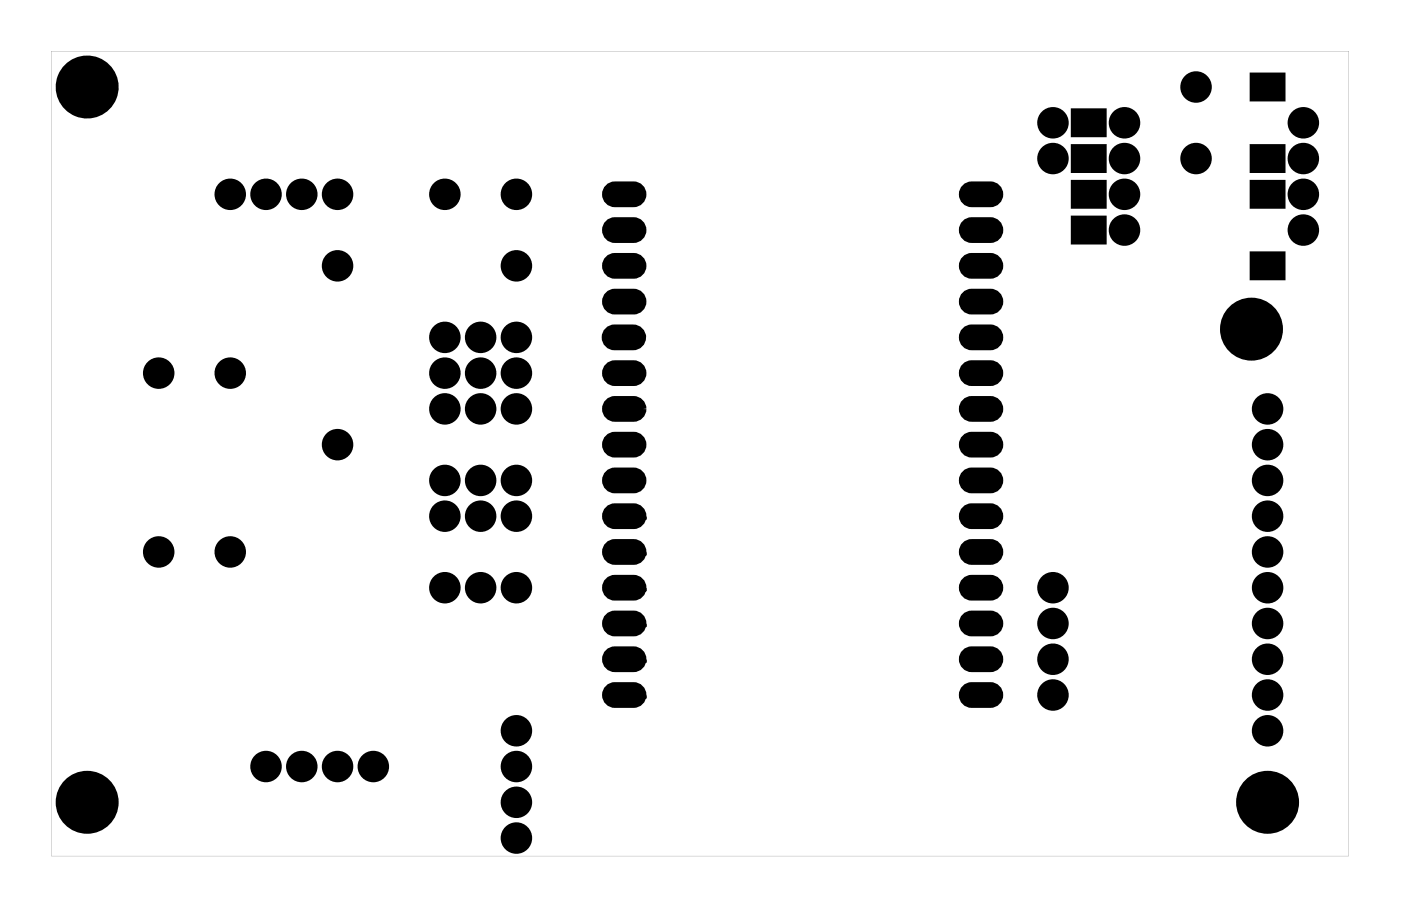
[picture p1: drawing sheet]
<svg xmlns="http://www.w3.org/2000/svg" width="99mm" height="65mm" viewBox="0 0 99 65" stroke-linecap="round" stroke-linejoin="round" font-family="sans-serif">
<g fill="#000">
<path d="M76.2 7.8h2.3v1.8h-2.3zM76.2 10.4h2.3v1.8h-2.3zM76.2 12.9h2.3v1.8h-2.3zM76.2 15.4h2.3v1.8h-2.3zM88.9 5.3h2.3v1.8h-2.3zM88.9 12.9h2.3v1.8h-2.3zM88.9 10.4h2.3v1.8h-2.3zM88.9 18h2.3v1.8h-2.3z"/>
<path d="M3.6 3.6h92.2v57.2h-92.2zM3.6 3.6v57.2h92.2v-57.2z"/>
<path d="M43.2 13.3l.5-.2h1.3a.66 .66 0 0 1 .6 .7 .66 .66 0 0 1-.6 .7h-1.3a.66 .66 0 0 1-.6-.4 .66 .66 0 0 1 .1-.8zM43.9 13.8a.41 .41 0 0 0 .8 0 .41 .41 0 0 0-.8 0z"/>
<path d="M43.2 15.9l.5-.2h1.3a.66 .66 0 0 1 .6 .6 .66 .66 0 0 1-.6 .7h-1.3a.66 .66 0 0 1-.6-.4 .66 .66 0 0 1 .1-.7zM43.9 16.3a.41 .41 0 0 0 .8 0 .41 .41 0 0 0-.8 0z"/>
<path d="M43.2 18.4l.5-.2h1.3a.66 .66 0 0 1 .6 .7 .66 .66 0 0 1-.6 .6h-1.3a.66 .66 0 0 1-.6-.4 .66 .66 0 0 1 .1-.7zM43.9 18.9a.41 .41 0 0 0 .8 0 .41 .41 0 0 0-.8 0z"/>
<path d="M68.5 18.4l.5-.2h1.3a.66 .66 0 0 1 .7 .7 .66 .66 0 0 1-.7 .6h-1.3a.66 .66 0 0 1-.6-.4 .66 .66 0 0 1 .1-.7zM69.2 18.9a.45 .45 0 0 0 .9 0 .45 .45 0 0 0-.9 0z"/>
<path d="M68.5 13.3l.5-.2h1.3a.66 .66 0 0 1 .7 .7 .66 .66 0 0 1-.7 .7h-1.3a.66 .66 0 0 1-.6-.4 .66 .66 0 0 1 .1-.8zM69.2 13.8a.45 .45 0 0 0 .9 0 .45 .45 0 0 0-.9 0z"/>
<path d="M68.5 15.9l.5-.2h1.3a.66 .66 0 0 1 .7 .6 .66 .66 0 0 1-.7 .7h-1.3a.66 .66 0 0 1-.6-.4 .66 .66 0 0 1 .1-.7zM69.2 16.3a.45 .45 0 0 0 .9 0 .45 .45 0 0 0-.9 0z"/>
<path d="M43.2 23.5l.4-.2h1.4a.66 .66 0 0 1 .6 .7 .66 .66 0 0 1-.6 .6h-1.4a.66 .66 0 0 1-.6-.4 .66 .66 0 0 1 .2-.7zM43.9 24a.41 .41 0 0 0 .8 0 .41 .41 0 0 0-.8 0z"/>
<path d="M43.2 33.7l.5-.2h1.3a.66 .66 0 0 1 .6 .6 .66 .66 0 0 1-.6 .7h-1.3a.66 .66 0 0 1-.6-.4 .66 .66 0 0 1 .1-.7zM43.9 34.1a.41 .41 0 0 0 .8 0 .41 .41 0 0 0-.8 0z"/>
<path d="M43.2 36.2l.5-.2h1.3a.66 .66 0 0 1 .6 .7 .66 .66 0 0 1-.6 .6h-1.3a.66 .66 0 0 1-.6-.4 .66 .66 0 0 1 .1-.7zM43.9 36.7a.41 .41 0 0 0 .8 0 .41 .41 0 0 0-.8 0z"/>
<path d="M43.2 38.7l.5-.2h1.3a.66 .66 0 0 1 .6 .7 .66 .66 0 0 1-.6 .7h-1.3a.66 .66 0 0 1-.6-.4 .66 .66 0 0 1 .1-.8zM43.9 39.2a.41 .41 0 0 0 .8 0 .41 .41 0 0 0-.8 0z"/>
<path d="M43.2 21l.5-.2h1.3a.66 .66 0 0 1 .6 .6 .66 .66 0 0 1-.6 .7h-1.3a.66 .66 0 0 1-.6-.4 .66 .66 0 0 1 .1-.7zM43.9 21.4a.41 .41 0 0 0 .8 0 .41 .41 0 0 0-.8 0z"/>
<path d="M43.2 26l.5-.2h1.3a.66 .66 0 0 1 .6 .7 .66 .66 0 0 1-.6 .7h-1.3a.66 .66 0 0 1-.6-.4 .66 .66 0 0 1 .1-.8zM43.9 26.5a.41 .41 0 0 0 .8 0 .41 .41 0 0 0-.8 0z"/>
<path d="M43.2 28.6l.5-.2h1.3a.66 .66 0 0 1 .6 .6 .66 .66 0 0 1-.6 .7h-1.3a.66 .66 0 0 1-.6-.4 .66 .66 0 0 1 .1-.7zM43.9 29a.41 .41 0 0 0 .8 0 .41 .41 0 0 0-.8 0z"/>
<path d="M43.2 31.1l.5-.2h1.3a.66 .66 0 0 1 .6 .7 .66 .66 0 0 1-.6 .6h-1.3a.66 .66 0 0 1-.6-.4 .66 .66 0 0 1 .1-.7zM43.9 31.6a.41 .41 0 0 0 .8 0 .41 .41 0 0 0-.8 0z"/>
<path d="M68.5 36.2l.5-.2h1.3a.66 .66 0 0 1 .7 .7 .66 .66 0 0 1-.7 .6h-1.3a.66 .66 0 0 1-.6-.4 .66 .66 0 0 1 .1-.7zM69.2 36.7a.45 .45 0 0 0 .9 0 .45 .45 0 0 0-.9 0z"/>
<path d="M68.5 33.7l.5-.2h1.3a.66 .66 0 0 1 .7 .6 .66 .66 0 0 1-.7 .7h-1.3a.66 .66 0 0 1-.6-.4 .66 .66 0 0 1 .1-.7zM69.2 34.1a.45 .45 0 0 0 .9 0 .45 .45 0 0 0-.9 0z"/>
<path d="M68.5 28.6l.5-.2h1.3a.66 .66 0 0 1 .7 .6 .66 .66 0 0 1-.7 .7h-1.3a.66 .66 0 0 1-.6-.4 .66 .66 0 0 1 .1-.7zM69.2 29a.45 .45 0 0 0 .9 0 .45 .45 0 0 0-.9 0z"/>
<path d="M68.5 26l.5-.2h1.3a.66 .66 0 0 1 .7 .7 .66 .66 0 0 1-.7 .7h-1.3a.66 .66 0 0 1-.6-.4 .66 .66 0 0 1 .1-.8zM69.2 26.5a.45 .45 0 0 0 .9 0 .45 .45 0 0 0-.9 0z"/>
<path d="M68.5 23.5l.5-.2h1.3a.66 .66 0 0 1 .7 .7 .66 .66 0 0 1-.7 .6h-1.3a.66 .66 0 0 1-.6-.4 .66 .66 0 0 1 .1-.7zM69.2 24a.45 .45 0 0 0 .9 0 .45 .45 0 0 0-.9 0z"/>
<path d="M68.5 38.7l.5-.2h1.3a.66 .66 0 0 1 .7 .7 .66 .66 0 0 1-.7 .7h-1.3a.66 .66 0 0 1-.6-.4 .66 .66 0 0 1 .1-.8zM69.2 39.2a.45 .45 0 0 0 .9 0 .45 .45 0 0 0-.9 0z"/>
<path d="M68.5 31.1l.5-.2h1.3a.66 .66 0 0 1 .7 .7 .66 .66 0 0 1-.7 .6h-1.3a.66 .66 0 0 1-.6-.4 .66 .66 0 0 1 .1-.7zM69.2 31.6a.45 .45 0 0 0 .9 0 .45 .45 0 0 0-.9 0z"/>
<path d="M68.5 21l.5-.2h1.3a.66 .66 0 0 1 .7 .6 .66 .66 0 0 1-.7 .7h-1.3a.66 .66 0 0 1-.6-.4 .66 .66 0 0 1 .1-.7zM69.2 21.4a.45 .45 0 0 0 .9 0 .45 .45 0 0 0-.9 0z"/>
<path d="M43.2 41.3l.5-.2h1.3a.66 .66 0 0 1 .6 .6 .66 .66 0 0 1-.6 .7h-1.3a.66 .66 0 0 1-.6-.4 .66 .66 0 0 1 .1-.7zM43.9 41.7a.41 .41 0 0 0 .8 0 .41 .41 0 0 0-.8 0z"/>
<path d="M43.2 43.8l.5-.2h1.3a.66 .66 0 0 1 .6 .7 .66 .66 0 0 1-.6 .6h-1.3a.66 .66 0 0 1-.6-.4 .66 .66 0 0 1 .1-.7zM43.9 44.3a.41 .41 0 0 0 .8 0 .41 .41 0 0 0-.8 0z"/>
<path d="M43.2 46.4l.5-.2h1.3a.66 .66 0 0 1 .6 .6 .66 .66 0 0 1-.6 .7h-1.3a.66 .66 0 0 1-.6-.4 .66 .66 0 0 1 .1-.7zM43.9 46.8a.41 .41 0 0 0 .8 0 .41 .41 0 0 0-.8 0z"/>
<path d="M43.2 48.9l.5-.2h1.3a.66 .66 0 0 1 .6 .7 .66 .66 0 0 1-.6 .6h-1.3a.66 .66 0 0 1-.6-.4 .66 .66 0 0 1 .1-.7zM43.9 49.4a.41 .41 0 0 0 .8 0 .41 .41 0 0 0-.8 0z"/>
<path d="M68.5 48.9l.5-.2h1.3a.66 .66 0 0 1 .7 .7 .66 .66 0 0 1-.7 .6h-1.3a.66 .66 0 0 1-.6-.4 .66 .66 0 0 1 .1-.7zM69.2 49.4a.41 .41 0 0 0 .8 0 .41 .41 0 0 0-.8 0z"/>
<path d="M68.5 46.4l.5-.2h1.3a.66 .66 0 0 1 .7 .6 .66 .66 0 0 1-.7 .7h-1.3a.66 .66 0 0 1-.6-.4 .66 .66 0 0 1 .1-.7zM69.2 46.8a.45 .45 0 0 0 .9 0 .45 .45 0 0 0-.9 0z"/>
<path d="M68.5 41.3l.5-.2h1.3a.66 .66 0 0 1 .7 .6 .66 .66 0 0 1-.7 .7h-1.3a.66 .66 0 0 1-.6-.4 .66 .66 0 0 1 .1-.7zM69.2 41.7a.45 .45 0 0 0 .9 0 .45 .45 0 0 0-.9 0z"/>
<path d="M68.5 43.8l.5-.2h1.3a.66 .66 0 0 1 .7 .7 .66 .66 0 0 1-.7 .6h-1.3a.66 .66 0 0 1-.6-.4 .66 .66 0 0 1 .1-.7zM69.2 44.3a.45 .45 0 0 0 .9 0 .45 .45 0 0 0-.9 0z"/>
</g>
<g fill="#000">
<circle cx="6.2" cy="6.2" r="1.85"/>
<circle cx="16.3" cy="13.8" r=".74"/>
<circle cx="18.9" cy="13.8" r=".74"/>
<circle cx="21.4" cy="13.8" r=".74"/>
<circle cx="24" cy="18.9" r=".74"/>
<circle cx="24" cy="13.8" r=".74"/>
<circle cx="24" cy="18.9" r=".35"/>
<circle cx="31.6" cy="13.8" r=".74"/>
<circle cx="31.6" cy="13.8" r=".35"/>
<circle cx="36.7" cy="18.9" r=".74"/>
<circle cx="36.7" cy="13.8" r=".74"/>
<circle cx="36.7" cy="13.8" r=".35"/>
<circle cx="36.7" cy="18.9" r=".35"/>
<circle cx="44.3" cy="16.3" r=".57"/>
<circle cx="44.3" cy="13.8" r=".57"/>
<circle cx="44.3" cy="18.9" r=".57"/>
<circle cx="69.7" cy="16.3" r=".57"/>
<circle cx="69.7" cy="13.8" r=".57"/>
<circle cx="69.7" cy="18.9" r=".57"/>
<circle cx="74.8" cy="11.3" r=".74"/>
<circle cx="74.8" cy="8.7" r=".74"/>
<circle cx="77.3" cy="11.3" r=".35"/>
<circle cx="77.3" cy="8.7" r=".35"/>
<circle cx="77.3" cy="13.8" r=".35"/>
<circle cx="77.3" cy="16.3" r=".35"/>
<circle cx="79.8" cy="8.7" r=".74"/>
<circle cx="79.8" cy="11.3" r=".74"/>
<circle cx="79.8" cy="16.3" r=".74"/>
<circle cx="79.8" cy="13.8" r=".74"/>
<circle cx="84.9" cy="6.2" r=".74"/>
<circle cx="84.9" cy="11.3" r=".74"/>
<circle cx="84.9" cy="11.3" r=".35"/>
<circle cx="90" cy="11.3" r=".35"/>
<circle cx="90" cy="6.2" r=".35"/>
<circle cx="90" cy="13.8" r=".35"/>
<circle cx="90" cy="18.9" r=".35"/>
<circle cx="92.5" cy="11.3" r=".74"/>
<circle cx="92.5" cy="8.7" r=".74"/>
<circle cx="92.5" cy="16.3" r=".74"/>
<circle cx="92.5" cy="13.8" r=".74"/>
<circle cx="11.3" cy="39.2" r=".74"/>
<circle cx="11.3" cy="26.5" r=".74"/>
<circle cx="16.3" cy="26.5" r=".74"/>
<circle cx="16.3" cy="39.2" r=".74"/>
<circle cx="24" cy="31.6" r=".74"/>
<circle cx="31.6" cy="34.1" r=".74"/>
<circle cx="31.6" cy="26.5" r=".74"/>
<circle cx="31.6" cy="24" r=".74"/>
<circle cx="31.6" cy="36.7" r=".74"/>
<circle cx="31.6" cy="29" r=".74"/>
<circle cx="34.1" cy="26.5" r=".74"/>
<circle cx="34.1" cy="34.1" r=".74"/>
<circle cx="34.1" cy="24" r=".74"/>
<circle cx="34.1" cy="36.7" r=".74"/>
<circle cx="34.1" cy="29" r=".74"/>
<circle cx="36.7" cy="26.5" r=".74"/>
<circle cx="36.7" cy="34.1" r=".74"/>
<circle cx="36.7" cy="24" r=".74"/>
<circle cx="36.7" cy="36.7" r=".74"/>
<circle cx="36.7" cy="29" r=".74"/>
<circle cx="44.3" cy="34.1" r=".57"/>
<circle cx="44.3" cy="39.2" r=".57"/>
<circle cx="44.3" cy="24" r=".57"/>
<circle cx="44.3" cy="21.4" r=".57"/>
<circle cx="44.3" cy="31.6" r=".57"/>
<circle cx="44.3" cy="29" r=".57"/>
<circle cx="44.3" cy="36.7" r=".57"/>
<circle cx="44.3" cy="26.5" r=".57"/>
<circle cx="69.7" cy="39.2" r=".57"/>
<circle cx="69.7" cy="34.1" r=".57"/>
<circle cx="69.7" cy="24" r=".57"/>
<circle cx="69.7" cy="36.7" r=".57"/>
<circle cx="69.7" cy="21.4" r=".57"/>
<circle cx="69.7" cy="29" r=".57"/>
<circle cx="69.7" cy="26.5" r=".57"/>
<circle cx="69.7" cy="31.6" r=".57"/>
<circle cx="88.9" cy="23.4" r="1.85"/>
<circle cx="90" cy="31.6" r=".74"/>
<circle cx="90" cy="34.1" r=".74"/>
<circle cx="90" cy="39.2" r=".74"/>
<circle cx="90" cy="36.7" r=".74"/>
<circle cx="90" cy="29" r=".74"/>
<circle cx="6.2" cy="57" r="1.85"/>
<circle cx="18.9" cy="54.4" r=".74"/>
<circle cx="21.4" cy="54.4" r=".74"/>
<circle cx="24" cy="54.4" r=".74"/>
<circle cx="26.5" cy="54.4" r=".74"/>
<circle cx="31.6" cy="41.7" r=".74"/>
<circle cx="34.1" cy="41.7" r=".74"/>
<circle cx="36.7" cy="41.7" r=".74"/>
<circle cx="36.7" cy="57" r=".74"/>
<circle cx="36.7" cy="59.5" r=".74"/>
<circle cx="36.7" cy="51.9" r=".74"/>
<circle cx="36.7" cy="54.4" r=".74"/>
<circle cx="44.3" cy="49.4" r=".57"/>
<circle cx="44.3" cy="44.3" r=".57"/>
<circle cx="44.3" cy="41.7" r=".57"/>
<circle cx="44.3" cy="46.8" r=".57"/>
<circle cx="69.7" cy="49.4" r=".57"/>
<circle cx="69.7" cy="46.8" r=".57"/>
<circle cx="69.7" cy="44.3" r=".57"/>
<circle cx="69.7" cy="41.7" r=".57"/>
<circle cx="74.8" cy="49.4" r=".74"/>
<circle cx="74.8" cy="44.3" r=".74"/>
<circle cx="74.8" cy="46.8" r=".74"/>
<circle cx="74.8" cy="41.7" r=".74"/>
<circle cx="90" cy="57" r="1.85"/>
<circle cx="90" cy="49.4" r=".74"/>
<circle cx="90" cy="46.8" r=".74"/>
<circle cx="90" cy="44.3" r=".74"/>
<circle cx="90" cy="51.9" r=".74"/>
<circle cx="90" cy="41.7" r=".74"/>
</g>
<g fill="none" stroke="#000" stroke-width=".76" stroke-linecap="butt">
<circle cx="6.2" cy="6.2" r="1.85"/>
<circle cx="16.3" cy="13.8" r=".74"/>
<circle cx="18.9" cy="13.8" r=".74"/>
<circle cx="21.4" cy="13.8" r=".74"/>
<circle cx="24" cy="13.8" r=".74"/>
<circle cx="24" cy="18.9" r=".74"/>
<circle cx="31.6" cy="13.8" r=".74"/>
<circle cx="36.7" cy="13.8" r=".74"/>
<circle cx="36.7" cy="18.9" r=".74"/>
<circle cx="74.8" cy="11.3" r=".74"/>
<circle cx="74.8" cy="8.7" r=".74"/>
<circle cx="79.8" cy="11.3" r=".74"/>
<circle cx="79.8" cy="8.7" r=".74"/>
<circle cx="79.8" cy="13.8" r=".74"/>
<circle cx="79.8" cy="16.3" r=".74"/>
<circle cx="84.9" cy="6.2" r=".74"/>
<circle cx="84.9" cy="11.3" r=".74"/>
<circle cx="92.5" cy="11.3" r=".74"/>
<circle cx="92.5" cy="8.7" r=".74"/>
<circle cx="92.5" cy="13.8" r=".74"/>
<circle cx="92.5" cy="16.3" r=".74"/>
<circle cx="11.3" cy="39.2" r=".74"/>
<circle cx="11.3" cy="26.5" r=".74"/>
<circle cx="16.3" cy="39.2" r=".74"/>
<circle cx="16.3" cy="26.5" r=".74"/>
<circle cx="24" cy="31.6" r=".74"/>
<circle cx="31.6" cy="29" r=".74"/>
<circle cx="31.6" cy="26.5" r=".74"/>
<circle cx="31.6" cy="34.1" r=".74"/>
<circle cx="31.6" cy="24" r=".74"/>
<circle cx="31.6" cy="36.7" r=".74"/>
<circle cx="34.1" cy="36.7" r=".74"/>
<circle cx="34.1" cy="26.5" r=".74"/>
<circle cx="34.1" cy="29" r=".74"/>
<circle cx="34.1" cy="34.1" r=".74"/>
<circle cx="34.1" cy="24" r=".74"/>
<circle cx="36.7" cy="34.1" r=".74"/>
<circle cx="36.7" cy="36.7" r=".74"/>
<circle cx="36.7" cy="24" r=".74"/>
<circle cx="36.7" cy="29" r=".74"/>
<circle cx="36.7" cy="26.5" r=".74"/>
<circle cx="88.9" cy="23.4" r="1.85"/>
<circle cx="90" cy="39.2" r=".74"/>
<circle cx="90" cy="36.7" r=".74"/>
<circle cx="90" cy="31.6" r=".74"/>
<circle cx="90" cy="29" r=".74"/>
<circle cx="90" cy="34.1" r=".74"/>
<circle cx="6.2" cy="57" r="1.85"/>
<circle cx="18.9" cy="54.4" r=".74"/>
<circle cx="21.4" cy="54.4" r=".74"/>
<circle cx="24" cy="54.4" r=".74"/>
<circle cx="26.5" cy="54.4" r=".74"/>
<circle cx="31.6" cy="41.7" r=".74"/>
<circle cx="34.1" cy="41.7" r=".74"/>
<circle cx="36.7" cy="41.7" r=".74"/>
<circle cx="36.7" cy="54.4" r=".74"/>
<circle cx="36.7" cy="51.9" r=".74"/>
<circle cx="36.7" cy="57" r=".74"/>
<circle cx="36.7" cy="59.5" r=".74"/>
<circle cx="74.8" cy="41.7" r=".74"/>
<circle cx="74.8" cy="46.8" r=".74"/>
<circle cx="74.8" cy="49.4" r=".74"/>
<circle cx="74.8" cy="44.3" r=".74"/>
<circle cx="90" cy="57" r="1.85"/>
<circle cx="90" cy="49.4" r=".74"/>
<circle cx="90" cy="46.8" r=".74"/>
<circle cx="90" cy="51.9" r=".74"/>
<circle cx="90" cy="44.3" r=".74"/>
<circle cx="90" cy="41.7" r=".74"/>
</g>
<g fill="none" stroke="#000" stroke-width=".43">
<circle cx="44.3" cy="13.8" r=".57"/>
<circle cx="44.3" cy="16.3" r=".57"/>
<circle cx="44.3" cy="18.9" r=".57"/>
<circle cx="69.7" cy="13.8" r=".57"/>
<circle cx="69.7" cy="18.9" r=".57"/>
<circle cx="69.7" cy="16.3" r=".57"/>
<circle cx="44.3" cy="21.4" r=".57"/>
<circle cx="44.3" cy="26.5" r=".57"/>
<circle cx="44.3" cy="29" r=".57"/>
<circle cx="44.3" cy="36.7" r=".57"/>
<circle cx="44.3" cy="24" r=".57"/>
<circle cx="44.3" cy="31.6" r=".57"/>
<circle cx="44.3" cy="39.2" r=".57"/>
<circle cx="44.3" cy="34.1" r=".57"/>
<circle cx="69.7" cy="29" r=".57"/>
<circle cx="69.7" cy="26.5" r=".57"/>
<circle cx="69.7" cy="34.1" r=".57"/>
<circle cx="69.7" cy="24" r=".57"/>
<circle cx="69.7" cy="39.2" r=".57"/>
<circle cx="69.7" cy="21.4" r=".57"/>
<circle cx="69.7" cy="36.7" r=".57"/>
<circle cx="69.7" cy="31.6" r=".57"/>
<circle cx="44.3" cy="41.7" r=".57"/>
<circle cx="44.3" cy="49.4" r=".57"/>
<circle cx="44.3" cy="44.3" r=".57"/>
<circle cx="44.3" cy="46.8" r=".57"/>
<circle cx="69.7" cy="49.4" r=".57"/>
<circle cx="69.7" cy="41.7" r=".57"/>
<circle cx="69.7" cy="46.8" r=".57"/>
<circle cx="69.7" cy="44.3" r=".57"/>
</g>
<g fill="none" stroke="#000" stroke-width=".51">
<path d="M43.2 13.3l.5-.2h1.3a.66 .66 0 0 1 .6 .7 .66 .66 0 0 1-.6 .7h-1.3a.66 .66 0 0 1-.6-.4 .66 .66 0 0 1 .1-.8zM43.2 15.9l.5-.2h1.3a.66 .66 0 0 1 .6 .6 .66 .66 0 0 1-.6 .7h-1.3a.66 .66 0 0 1-.6-.4 .66 .66 0 0 1 .1-.7zM43.2 18.4l.5-.2h1.3a.66 .66 0 0 1 .6 .7 .66 .66 0 0 1-.6 .6h-1.3a.66 .66 0 0 1-.6-.4 .66 .66 0 0 1 .1-.7zM68.5 18.4l.5-.2h1.3a.66 .66 0 0 1 .7 .7 .66 .66 0 0 1-.7 .6h-1.3a.66 .66 0 0 1-.6-.4 .66 .66 0 0 1 .1-.7zM68.5 13.3l.5-.2h1.3a.66 .66 0 0 1 .7 .7 .66 .66 0 0 1-.7 .7h-1.3a.66 .66 0 0 1-.6-.4 .66 .66 0 0 1 .1-.8zM68.5 15.9l.5-.2h1.3a.66 .66 0 0 1 .7 .6 .66 .66 0 0 1-.7 .7h-1.3a.66 .66 0 0 1-.6-.4 .66 .66 0 0 1 .1-.7zM43.2 23.5l.4-.2h1.4a.66 .66 0 0 1 .6 .7 .66 .66 0 0 1-.6 .6h-1.4a.66 .66 0 0 1-.6-.4 .66 .66 0 0 1 .2-.7zM43.2 33.7l.5-.2h1.3a.66 .66 0 0 1 .6 .6 .66 .66 0 0 1-.6 .7h-1.3a.66 .66 0 0 1-.6-.4 .66 .66 0 0 1 .1-.7zM43.2 36.2l.5-.2h1.3a.66 .66 0 0 1 .6 .7 .66 .66 0 0 1-.6 .6h-1.3a.66 .66 0 0 1-.6-.4 .66 .66 0 0 1 .1-.7zM43.2 38.7l.5-.2h1.3a.66 .66 0 0 1 .6 .7 .66 .66 0 0 1-.6 .7h-1.3a.66 .66 0 0 1-.6-.4 .66 .66 0 0 1 .1-.8zM43.2 21l.5-.2h1.3a.66 .66 0 0 1 .6 .6 .66 .66 0 0 1-.6 .7h-1.3a.66 .66 0 0 1-.6-.4 .66 .66 0 0 1 .1-.7zM43.2 26l.5-.2h1.3a.66 .66 0 0 1 .6 .7 .66 .66 0 0 1-.6 .7h-1.3a.66 .66 0 0 1-.6-.4 .66 .66 0 0 1 .1-.8z"/>
<path d="M43.2 28.6l.5-.2h1.3a.66 .66 0 0 1 .6 .6 .66 .66 0 0 1-.6 .7h-1.3a.66 .66 0 0 1-.6-.4 .66 .66 0 0 1 .1-.7zM43.2 31.1l.5-.2h1.3a.66 .66 0 0 1 .6 .7 .66 .66 0 0 1-.6 .6h-1.3a.66 .66 0 0 1-.6-.4 .66 .66 0 0 1 .1-.7zM68.5 28.6l.5-.2h1.3a.66 .66 0 0 1 .7 .6 .66 .66 0 0 1-.7 .7h-1.3a.66 .66 0 0 1-.6-.4 .66 .66 0 0 1 .1-.7zM68.5 26l.5-.2h1.3a.66 .66 0 0 1 .7 .7 .66 .66 0 0 1-.7 .7h-1.3a.66 .66 0 0 1-.6-.4 .66 .66 0 0 1 .1-.8zM68.5 23.5l.5-.2h1.3a.66 .66 0 0 1 .7 .7 .66 .66 0 0 1-.7 .6h-1.3a.66 .66 0 0 1-.6-.4 .66 .66 0 0 1 .1-.7zM68.5 36.2l.5-.2h1.3a.66 .66 0 0 1 .7 .7 .66 .66 0 0 1-.7 .6h-1.3a.66 .66 0 0 1-.6-.4 .66 .66 0 0 1 .1-.7zM68.5 33.7l.5-.2h1.3a.66 .66 0 0 1 .7 .6 .66 .66 0 0 1-.7 .7h-1.3a.66 .66 0 0 1-.6-.4 .66 .66 0 0 1 .1-.7zM68.5 21l.5-.2h1.3a.66 .66 0 0 1 .7 .6 .66 .66 0 0 1-.7 .7h-1.3a.66 .66 0 0 1-.6-.4 .66 .66 0 0 1 .1-.7zM68.5 38.7l.5-.2h1.3a.66 .66 0 0 1 .7 .7 .66 .66 0 0 1-.7 .7h-1.3a.66 .66 0 0 1-.6-.4 .66 .66 0 0 1 .1-.8zM68.5 31.1l.5-.2h1.3a.66 .66 0 0 1 .7 .7 .66 .66 0 0 1-.7 .6h-1.3a.66 .66 0 0 1-.6-.4 .66 .66 0 0 1 .1-.7zM43.2 41.3l.5-.2h1.3a.66 .66 0 0 1 .6 .6 .66 .66 0 0 1-.6 .7h-1.3a.66 .66 0 0 1-.6-.4 .66 .66 0 0 1 .1-.7zM43.2 46.4l.5-.2h1.3a.66 .66 0 0 1 .6 .6 .66 .66 0 0 1-.6 .7h-1.3a.66 .66 0 0 1-.6-.4 .66 .66 0 0 1 .1-.7z"/>
<path d="M43.2 48.9l.5-.2h1.3a.66 .66 0 0 1 .6 .7 .66 .66 0 0 1-.6 .6h-1.3a.66 .66 0 0 1-.6-.4 .66 .66 0 0 1 .1-.7zM43.2 43.8l.5-.2h1.3a.66 .66 0 0 1 .6 .7 .66 .66 0 0 1-.6 .6h-1.3a.66 .66 0 0 1-.6-.4 .66 .66 0 0 1 .1-.7zM68.5 48.9l.5-.2h1.3a.66 .66 0 0 1 .7 .7 .66 .66 0 0 1-.7 .6h-1.3a.66 .66 0 0 1-.6-.4 .66 .66 0 0 1 .1-.7zM68.5 46.4l.5-.2h1.3a.66 .66 0 0 1 .7 .6 .66 .66 0 0 1-.7 .7h-1.3a.66 .66 0 0 1-.6-.4 .66 .66 0 0 1 .1-.7zM68.5 41.3l.5-.2h1.3a.66 .66 0 0 1 .7 .6 .66 .66 0 0 1-.7 .7h-1.3a.66 .66 0 0 1-.6-.4 .66 .66 0 0 1 .1-.7zM68.5 43.8l.5-.2h1.3a.66 .66 0 0 1 .7 .7 .66 .66 0 0 1-.7 .6h-1.3a.66 .66 0 0 1-.6-.4 .66 .66 0 0 1 .1-.7z"/>
<circle cx="44.3" cy="13.8" r=".41"/>
<circle cx="44.3" cy="16.3" r=".41"/>
<circle cx="44.3" cy="18.9" r=".41"/>
<circle cx="69.6" cy="18.9" r=".41"/>
<circle cx="69.6" cy="13.8" r=".41"/>
<circle cx="69.6" cy="16.3" r=".41"/>
<circle cx="44.3" cy="24" r=".41"/>
<circle cx="44.3" cy="36.7" r=".41"/>
<circle cx="44.3" cy="39.2" r=".41"/>
<circle cx="44.3" cy="34.1" r=".41"/>
<circle cx="44.3" cy="21.4" r=".41"/>
<circle cx="44.3" cy="29" r=".41"/>
<circle cx="44.3" cy="26.5" r=".41"/>
<circle cx="44.3" cy="31.6" r=".41"/>
<circle cx="69.6" cy="26.5" r=".41"/>
<circle cx="69.6" cy="29" r=".41"/>
<circle cx="69.6" cy="24" r=".41"/>
<circle cx="69.6" cy="36.7" r=".41"/>
<circle cx="69.6" cy="34.1" r=".41"/>
<circle cx="69.6" cy="31.6" r=".41"/>
<circle cx="69.6" cy="21.4" r=".41"/>
<circle cx="69.6" cy="39.2" r=".41"/>
<circle cx="44.3" cy="46.8" r=".41"/>
<circle cx="44.3" cy="49.4" r=".41"/>
<circle cx="44.3" cy="41.7" r=".41"/>
<circle cx="44.3" cy="44.3" r=".41"/>
<circle cx="69.6" cy="49.4" r=".41"/>
<circle cx="69.6" cy="41.7" r=".41"/>
<circle cx="69.6" cy="46.8" r=".41"/>
<circle cx="69.6" cy="44.3" r=".41"/>
</g>
<path d="M76.2 7.8h2.3v1.8h-2.3zM76.2 10.4h2.3v1.8h-2.3zM76.2 12.9h2.3v1.8h-2.3zM76.2 15.4h2.3v1.8h-2.3zM88.9 5.3h2.3v1.8h-2.3zM88.9 12.9h2.3v1.8h-2.3zM88.9 10.4h2.3v1.8h-2.3zM88.9 18h2.3v1.8h-2.3z" fill="none" stroke="#000" stroke-width=".25"/>
<g fill="none" stroke="#000" stroke-width=".55">
<circle cx="24" cy="18.9" r=".35"/>
<circle cx="31.6" cy="13.8" r=".35"/>
<circle cx="36.7" cy="13.8" r=".35"/>
<circle cx="36.7" cy="18.9" r=".35"/>
<circle cx="77.3" cy="13.8" r=".35"/>
<circle cx="77.3" cy="16.3" r=".35"/>
<circle cx="77.3" cy="8.7" r=".35"/>
<circle cx="77.3" cy="11.3" r=".35"/>
<circle cx="84.9" cy="11.3" r=".35"/>
<circle cx="90" cy="11.3" r=".35"/>
<circle cx="90" cy="18.9" r=".35"/>
<circle cx="90" cy="6.2" r=".35"/>
<circle cx="90" cy="13.8" r=".35"/>
</g>
</svg>
